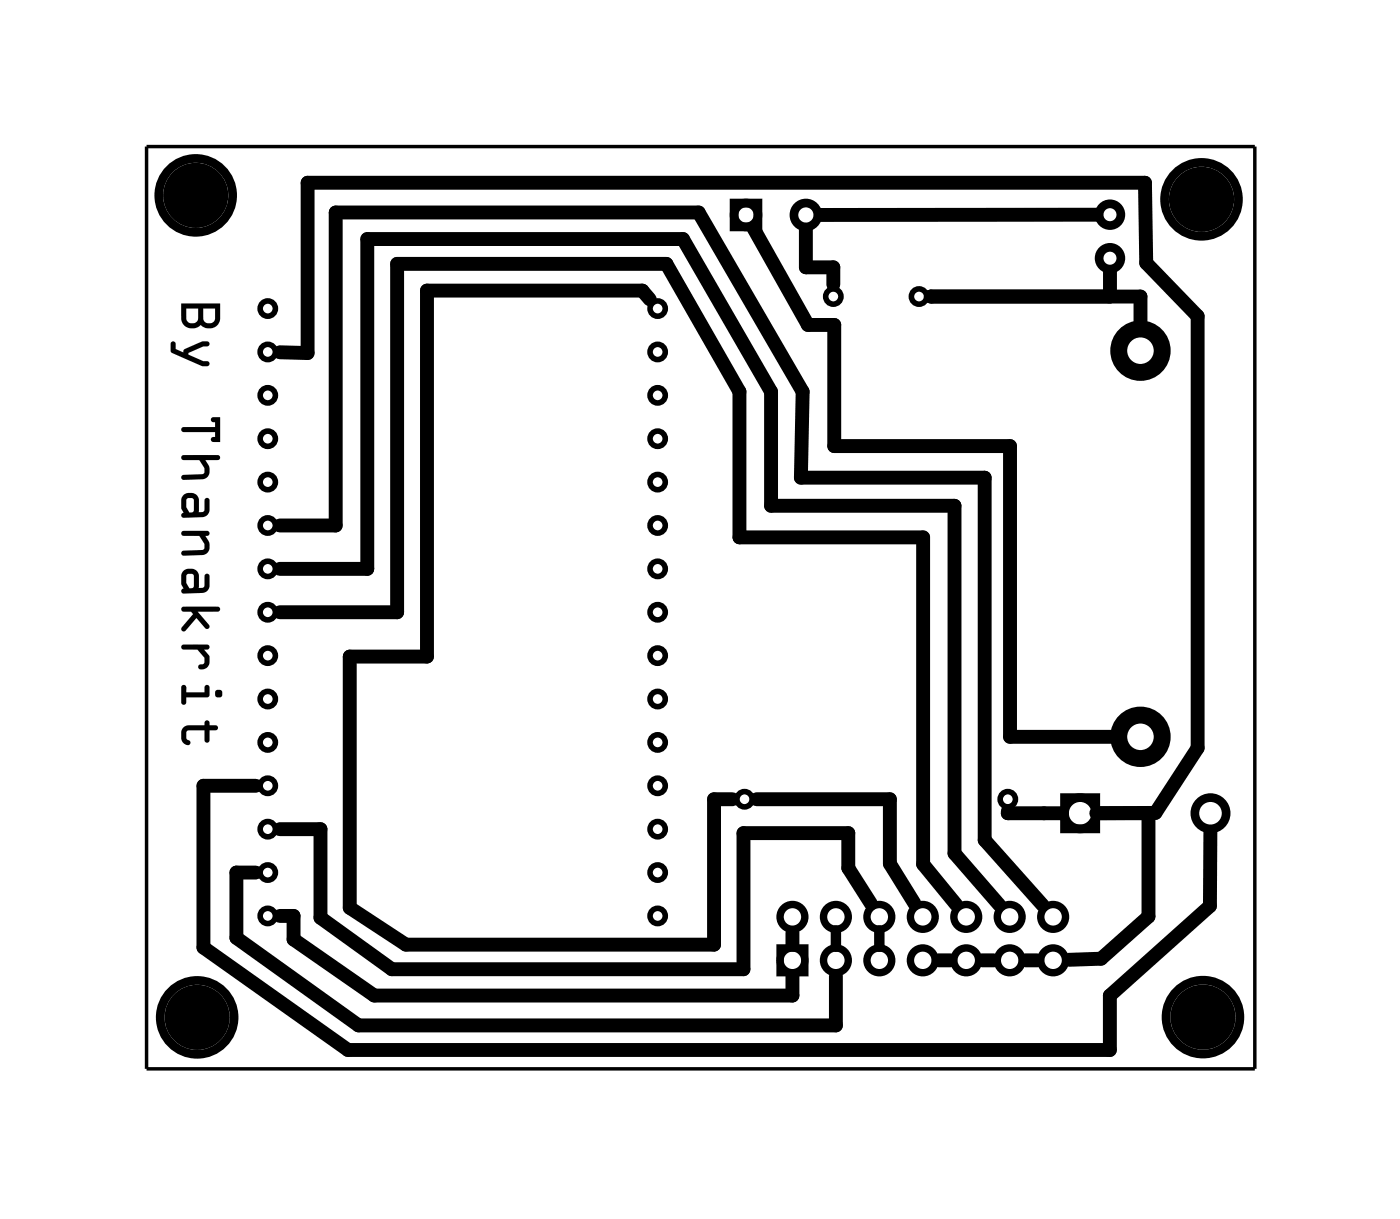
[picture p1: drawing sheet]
<svg xmlns="http://www.w3.org/2000/svg" width="82mm" height="71mm" viewBox="0 0 82 71" stroke-linecap="round" stroke-linejoin="round" font-family="sans-serif">
<path d="M8.6 8.6h64.8v53.9h-64.8z" fill="none" stroke="#000" stroke-width=".2"/>
<g fill="none" stroke="#000" stroke-width=".32">
<circle cx="15.7" cy="18" r=".45"/>
<circle cx="38.4" cy="18" r=".45"/>
<circle cx="48.7" cy="17.3" r=".45"/>
<circle cx="53.7" cy="17.3" r=".45"/>
<circle cx="15.7" cy="30.7" r=".45"/>
<circle cx="15.7" cy="28.2" r=".45"/>
<circle cx="15.7" cy="23.1" r=".45"/>
<circle cx="15.7" cy="25.6" r=".45"/>
<circle cx="15.7" cy="20.6" r=".45"/>
<circle cx="15.7" cy="33.3" r=".45"/>
<circle cx="15.7" cy="35.8" r=".45"/>
<circle cx="15.7" cy="38.3" r=".45"/>
<circle cx="38.4" cy="28.2" r=".45"/>
<circle cx="38.4" cy="20.6" r=".45"/>
<circle cx="38.4" cy="30.7" r=".45"/>
<circle cx="38.4" cy="25.6" r=".45"/>
<circle cx="38.4" cy="23.1" r=".45"/>
<circle cx="38.4" cy="38.3" r=".45"/>
<circle cx="38.4" cy="35.8" r=".45"/>
<circle cx="38.4" cy="33.3" r=".45"/>
<circle cx="15.7" cy="45.9" r=".45"/>
<circle cx="15.7" cy="51" r=".45"/>
<circle cx="15.7" cy="53.5" r=".45"/>
<circle cx="15.7" cy="48.5" r=".45"/>
<circle cx="15.7" cy="43.4" r=".45"/>
<circle cx="15.7" cy="40.9" r=".45"/>
<circle cx="38.4" cy="45.9" r=".45"/>
<circle cx="38.4" cy="51" r=".45"/>
<circle cx="38.4" cy="53.5" r=".45"/>
<circle cx="38.4" cy="48.5" r=".45"/>
<circle cx="38.4" cy="43.4" r=".45"/>
<circle cx="38.4" cy="40.9" r=".45"/>
<circle cx="43.5" cy="46.7" r=".45"/>
<circle cx="58.9" cy="46.7" r=".45"/>
</g>
<g fill="none" stroke="#000" stroke-width=".51">
<path d="M42.9 11.9h1.4v1.4h-1.4zM62.2 46.6h1.9v1.9h-1.9z"/>
<circle cx="11.4" cy="11.4" r="2.16"/>
<circle cx="43.6" cy="12.6" r=".7"/>
<circle cx="47.1" cy="12.6" r=".7"/>
<circle cx="64.9" cy="12.6" r=".64"/>
<circle cx="64.9" cy="15.1" r=".64"/>
<circle cx="70.2" cy="11.7" r="2.16"/>
<circle cx="11.5" cy="59.5" r="2.16"/>
<circle cx="63.1" cy="47.5" r=".91"/>
<circle cx="70.3" cy="59.5" r="2.16"/>
<circle cx="70.8" cy="47.5" r=".91"/>
</g>
<g fill="#000">
<circle cx="11.4" cy="11.4" r="1.91"/>
<circle cx="70.2" cy="11.7" r="1.91"/>
<circle cx="11.5" cy="59.5" r="1.91"/>
<circle cx="70.3" cy="59.5" r="1.91"/>
</g>
<g fill="#000">
<path d="M10.6 17.7v.8a.69 .69 0 0 0 .4 .6 .69 .69 0 0 0 .8-.1 .66 .66 0 0 0 1.1-.3v-1zM11.9 18h.7v.6a.36 .36 0 0 1-.4 .3 .36 .36 0 0 1-.3-.2zM10.9 18h.7v.7a.36 .36 0 0 1-.4 .2 .36 .36 0 0 1-.3-.3zM10 20v.3a.31 .31 0 0 0 .3 .4l1.7 .7a.17 .17 0 0 0 .2-.1 .17 .17 0 0 0-.2-.2l-1-.4v-.1l1-.3a.17 .17 0 0 0 .2-.2 .17 .17 0 0 0-.2-.1l-1.2 .4-.1 .2-.4-.2v-.3zM10.6 25v.1l.1 .2h1.9v.2a.18 .18 0 0 0-.3 .2 .16 .16 0 0 0 .2 .1h.4v-1.4h-.4a.16 .16 0 0 0-.2 .2 .16 .16 0 0 0 .3 .1v.3zM10.6 26.6a.14 .14 0 0 0 0 .2 .14 .14 0 0 0 .1 .1h1l.2 .5a.24 .24 0 0 1 0 .2 .24 .24 0 0 1-.2 .1l-.8 .1a.18 .18 0 0 0-.3 0 .18 .18 0 0 0 .1 .3l.4-.1a1.3 1.3 0 0 0 1.1-.2v-.5l-.2-.4h.8l.1-.1-.1-.2zM10.7 28.9a.87 .87 0 0 0 0 1v.1a.15 .15 0 0 0-.1 .1 .15 .15 0 0 0 .2 .2l.7-.1a.69 .69 0 0 0 .7-.3 .69 .69 0 0 0-.1-.8l-.1 .1v.6l-.2 .1h-.2v-.7a.56 .56 0 0 0-.9-.3zM10.9 29.2a.28 .28 0 0 1 .4 0 .28 .28 0 0 1 0 .3v.3a.18 .18 0 0 1-.1 .2 .18 .18 0 0 1-.2-.1l-.1-.3zM10.6 31.1a.14 .14 0 0 0 0 .1 .14 .14 0 0 0 .1 .1h1l.2 .5a.24 .24 0 0 1 0 .3 .24 .24 0 0 1-.2 .1h-.8a.16 .16 0 0 0-.3 .1 .16 .16 0 0 0 .1 .2h.4a1.3 1.3 0 0 0 1.1-.3v-.5l-.2-.4h.2v-.3zM10.7 33.4a.87 .87 0 0 0 0 1 .15 .15 0 0 0-.1 .2 .15 .15 0 0 0 .2 .1h.7a.69 .69 0 0 0 .7-.4 .69 .69 0 0 0-.1-.8l-.1 .1v.7l-.2 .1h-.2v-.8a.56 .56 0 0 0-.9-.2zM10.9 33.6a.28 .28 0 0 1 .4 0 .28 .28 0 0 1 0 .4v.3a.18 .18 0 0 1-.1 .1 .18 .18 0 0 1-.2-.1l-.1-.2zM10.6 35.5a.15 .15 0 0 0 0 .2 .15 .15 0 0 0 .2 .1h.4l.1 .1-.6 .7a.16 .16 0 0 0-.1 .3 .16 .16 0 0 0 .3-.1l.6-.7 .1 .2a.6 .6 0 0 0 .6 .5v-.3l-.6-.7h1.2l.1-.2-.1-.1zM10.6 37.7a.14 .14 0 0 0 0 .2 .14 .14 0 0 0 .1 .1h.8l.5 .5-.1 .3a.23 .23 0 0 0-.2 .1 .23 .23 0 0 0 0 .2 .57 .57 0 0 0 .5-.4 .57 .57 0 0 0-.2-.6l-.1-.1a.18 .18 0 0 0 .3-.1 .18 .18 0 0 0 0-.2zM10.7 40.1l-.1 1 .1 .1 .2-.1v-.3h1.2l.1-.2a.32 .32 0 0 0-.2-.5v.4h-1.1v-.4zM12.5 40.5a.25 .25 0 0 0 .5 0 .25 .25 0 0 0-.5 0zM10.7 42.5a.62 .62 0 0 0 .3 1.1 .2 .2 0 0 0 .1-.3 .2 .2 0 0 0-.2-.1v-.4l.1-.1h1v.6l.1 .1 .1-.1 .1-.6h.3a.15 .15 0 0 0 .1-.2 .15 .15 0 0 0-.1-.1h-.3a.17 .17 0 0 0-.1-.2 .17 .17 0 0 0-.2 0v.2h-1z"/>
<path d="M10.6 17.7v1l.1 .3 .3 .1 .4 .1 .3-.2 .2 .1 .4 .1 .3-.1 .2-.2 .1-1.2zM10.6 17.7h2.3v1l-.3 .4a.74 .74 0 0 1-.9-.1l-.2 .2h-.4a.59 .59 0 0 1-.5-.5zM11.9 18h.7v.6l-.1 .2-.3 .1-.2-.1-.1-.2zM11.9 18v.6l.1 .2 .2 .1 .3-.1 .1-.2v-.6zM10.9 18h.7v.6l-.1 .2-.4 .1-.2-.1zM10.9 18v.8l.2 .1 .4-.1 .1-.2v-.6zM10 20v.5v.1l2 .8a.17 .17 0 0 0 .2-.1 .17 .17 0 0 0-.2-.2l-1-.4v-.1l.9-.4h.3v-.1v-.1h-.4l-1 .4-.1 .2-.4-.2v-.3zM10 20l.3 .1v.3l.4 .2 .1-.2 1-.4h.4v.1v.1l-.3 .1-.9 .3v.1l.9 .4h.3v.2l-.4 .1-1.8-.8v-.1zM10.6 25v.2l.1 .1h1.9v.2l-.2 .1-.1 .1 .1 .1h.5v-1.4h-.5l-.1 .1 .1 .1 .2 .1v.3zM10.6 25h2v-.3l-.2-.1-.1-.1 .1-.1h.5v1.4h-.5l-.1-.1 .1-.1 .2-.1v-.2h-1.9l-.1-.2zM10.6 26.6v.2l.1 .1h1l.3 .5v.2l-.2 .1-1.1 .1-.1 .1 .1 .2 1.3-.1 .2-.2v-.3v-.3l-.2-.3h.8l.1-.1-.2-.2zM10.6 26.6h2.2l.1 .2-.1 .1h-.8l.2 .4a.56 .56 0 0 1-.6 .7h-1l.1-.2 1.1-.1 .2-.1-.1-.2-.2-.5h-1l-.1-.1zM10.7 28.9l-.1 .3v.5l.1 .3-.1 .1v.1h1.3a.77 .77 0 0 0 .3-1l-.1-.1h-.1l-.1 .7-.3 .1v-.7l-.1-.3-.4-.1zM10.7 28.9l.4-.1 .4 .1 .1 .3v.7h.3l.1-.7 .1-.1h.1v.8a.68 .68 0 0 1-.7 .3l-.8 .1a.15 .15 0 0 1-.1-.2 .15 .15 0 0 1 .1-.1l-.1-.3v-.5zM10.9 29.2l.3-.1 .1 .1v.6l-.1 .2h-.1l-.2-.4zM10.9 29.2v.4l.2 .4h.1l.1-.2v-.6l-.1-.1zM10.6 31.1v.1l.1 .1h1l.3 .6-.1 .2-.1 .1h-1.1l-.1 .1 .1 .2 1.2-.1 .2-.1 .1-.2v-.3l-.2-.5h.2v-.2zM10.6 31.1l1.6-.1v.3h-.2l.2 .4a.56 .56 0 0 1-.6 .8h-.9a.15 .15 0 0 1-.1-.1 .15 .15 0 0 1 .1-.2l1.1-.1 .2-.1v-.2l-.3-.5h-1l-.1-.1zM10.7 33.4l-.1 .3v.5l.1 .2-.1 .1v.2h1.3a.77 .77 0 0 0 .3-1l-.1-.2-.1 .1-.1 .7-.3 .1v-.8l-.1-.2-.4-.2zM10.7 33.4l.4-.2 .4 .2 .1 .2v.8l.3-.1 .1-.7 .1-.1 .1 .1v.7a.68 .68 0 0 1-.7 .4h-.8a.15 .15 0 0 1-.1-.2 .15 .15 0 0 1 .1-.1l-.1-.3v-.5zM10.9 33.6l.3-.1 .1 .1v.7l-.1 .1h-.1l-.2-.3zM10.9 33.6v.5l.2 .3h.1l.1-.1v-.7l-.1-.1zM10.6 35.5v.1l.1 .1 .5 .1 .1 .1-.7 .8v.1l.1 .1 .8-.8 .5 .6 .2 .1v-.3l-.6-.7h1.2l.1-.2-.2-.1zM10.6 35.5h2.2l.1 .1-.1 .2h-1.2l.6 .8a.17 .17 0 0 1-.1 .2 .17 .17 0 0 1-.2-.2l-.4-.5-.6 .8h-.3v-.2l.7-.8-.1-.1-.5-.1-.1-.1zM10.6 37.7v.1l.1 .2h.8l.5 .5-.1 .3-.3 .1v.1l.1 .1h.2a.7 .7 0 0 0 .3-.8l-.3-.3 .3-.1v-.2zM10.6 37.7h1.6v.2l-.3 .1 .3 .3v.5a.33 .33 0 0 1-.2 .4 .33 .33 0 0 1-.4-.3l.3-.1 .1-.3-.5-.5h-.8l-.1-.2zM10.7 40.1l-.1 1 .1 .1 .2-.1v-.3h1.2l.1-.1v-.5l-.1-.2-.1 .1v.4h-1.1v-.4zM10.7 40.1h.2v.4h1.1v-.3a.17 .17 0 0 1 .2-.1 .17 .17 0 0 1 .1 .2l-.1 .5h-1.3v.3l-.2 .1-.1-.1zM12.5 40.5a.25 .25 0 0 0 .5 0 .25 .25 0 0 0-.5 0zM12.5 40.5a.25 .25 0 0 1 .5 0 .25 .25 0 0 1-.5 0zM10.7 42.5l-.1 .3v.4l.1 .3 .3 .1 .1-.2-.2-.2v-.5h1.1v.6l.1 .1 .1-.1v-.6h.4l.1-.1-.1-.2h-.4v-.2l-.1-.1-.1 .1v.2h-1zM10.7 42.5l.3-.1h1v-.2l.1-.1 .1 .1 .1 .2 .4 .1v.2h-.4v.6l-.1 .1-.2-.1v-.6h-1.1v.5l.2 .1a.17 .17 0 0 1 0 .3 .17 .17 0 0 1-.3-.1l-.2-.3v-.4z"/>
</g>
<g fill="none" stroke="#000" stroke-width=".99" stroke-linecap="butt">
<circle cx="66.7" cy="20.5" r="1.27"/>
<circle cx="66.7" cy="43.1" r="1.27"/>
</g>
<g fill="none" stroke="#000" stroke-width=".43">
<path d="M45.6 55.4h1.5v1.5h-1.5z"/>
<circle cx="46.3" cy="56.1" r=".72"/>
<circle cx="46.3" cy="53.6" r=".72"/>
<circle cx="48.9" cy="56.1" r=".72"/>
<circle cx="48.9" cy="53.6" r=".72"/>
<circle cx="51.4" cy="56.1" r=".72"/>
<circle cx="51.4" cy="53.6" r=".72"/>
<circle cx="53.9" cy="56.1" r=".72"/>
<circle cx="53.9" cy="53.6" r=".72"/>
<circle cx="56.5" cy="56.1" r=".72"/>
<circle cx="56.5" cy="53.6" r=".72"/>
<circle cx="59" cy="56.1" r=".72"/>
<circle cx="59" cy="53.6" r=".72"/>
<circle cx="61.6" cy="56.1" r=".72"/>
<circle cx="61.6" cy="53.6" r=".72"/>
</g>
<g fill="none" stroke="#000" stroke-width=".81">
<path d="M38 17.5l-.4-.5h-12.6v21.4h-4.6v14.7l3.3 2.1h18v-8.5h1.1M44 13.3l3.2 5.7h1.6v7.1h10.2v17h6.5M47.1 13.4v2.2h1.6v1M54.4 17.3h12.3v2M64.1 12.6h-16.1M64.9 15.9v1.4M16.4 20.6h1.6v-9.9h48.9l.1 4.7 3 3.1v25.2l-2.5 3.8h-3.4M16.4 30.7h3.2v-18.3h21.2l6.1 10.5-.1 5h10.8v21.2l3.3 3.8M16.4 33.3h5.1v-19.3h18.4l5.2 8.9v6.7h10.7v20.3l2.6 3M16.4 35.8h6.8v-20.4h15.8l4.2 7.5v8.5h10.8v19.1l1.9 2.4M14.9 51h-1.1v3.8l7.2 5.1h27.9v-2.8M14.9 45.9h-3v9.5l8.4 6h44.6v-3.2l5.8-5.2 .1-4.4"/>
<path d="M16.4 53.5h.8v1.4l4.7 3.3h24.4v-1.1M16.4 48.5h2.3v5.1l4.2 3.1h20.6v-8h6.1v2l1.3 2.1M44.2 46.7h7.8v3.8l1.5 2.3M46.3 54.5v.7M54.9 56.1h.7M57.4 56.1h.7M58.9 47.4v.1h3.2M60 56.1h.6M64.2 47.5h2.9v6.1l-2.7 2.4-1.9 .1"/>
</g>
<path d="M48.9 54.4v.9M51.4 54.4v.9" fill="none" stroke="#000" stroke-width=".61"/>
</svg>
